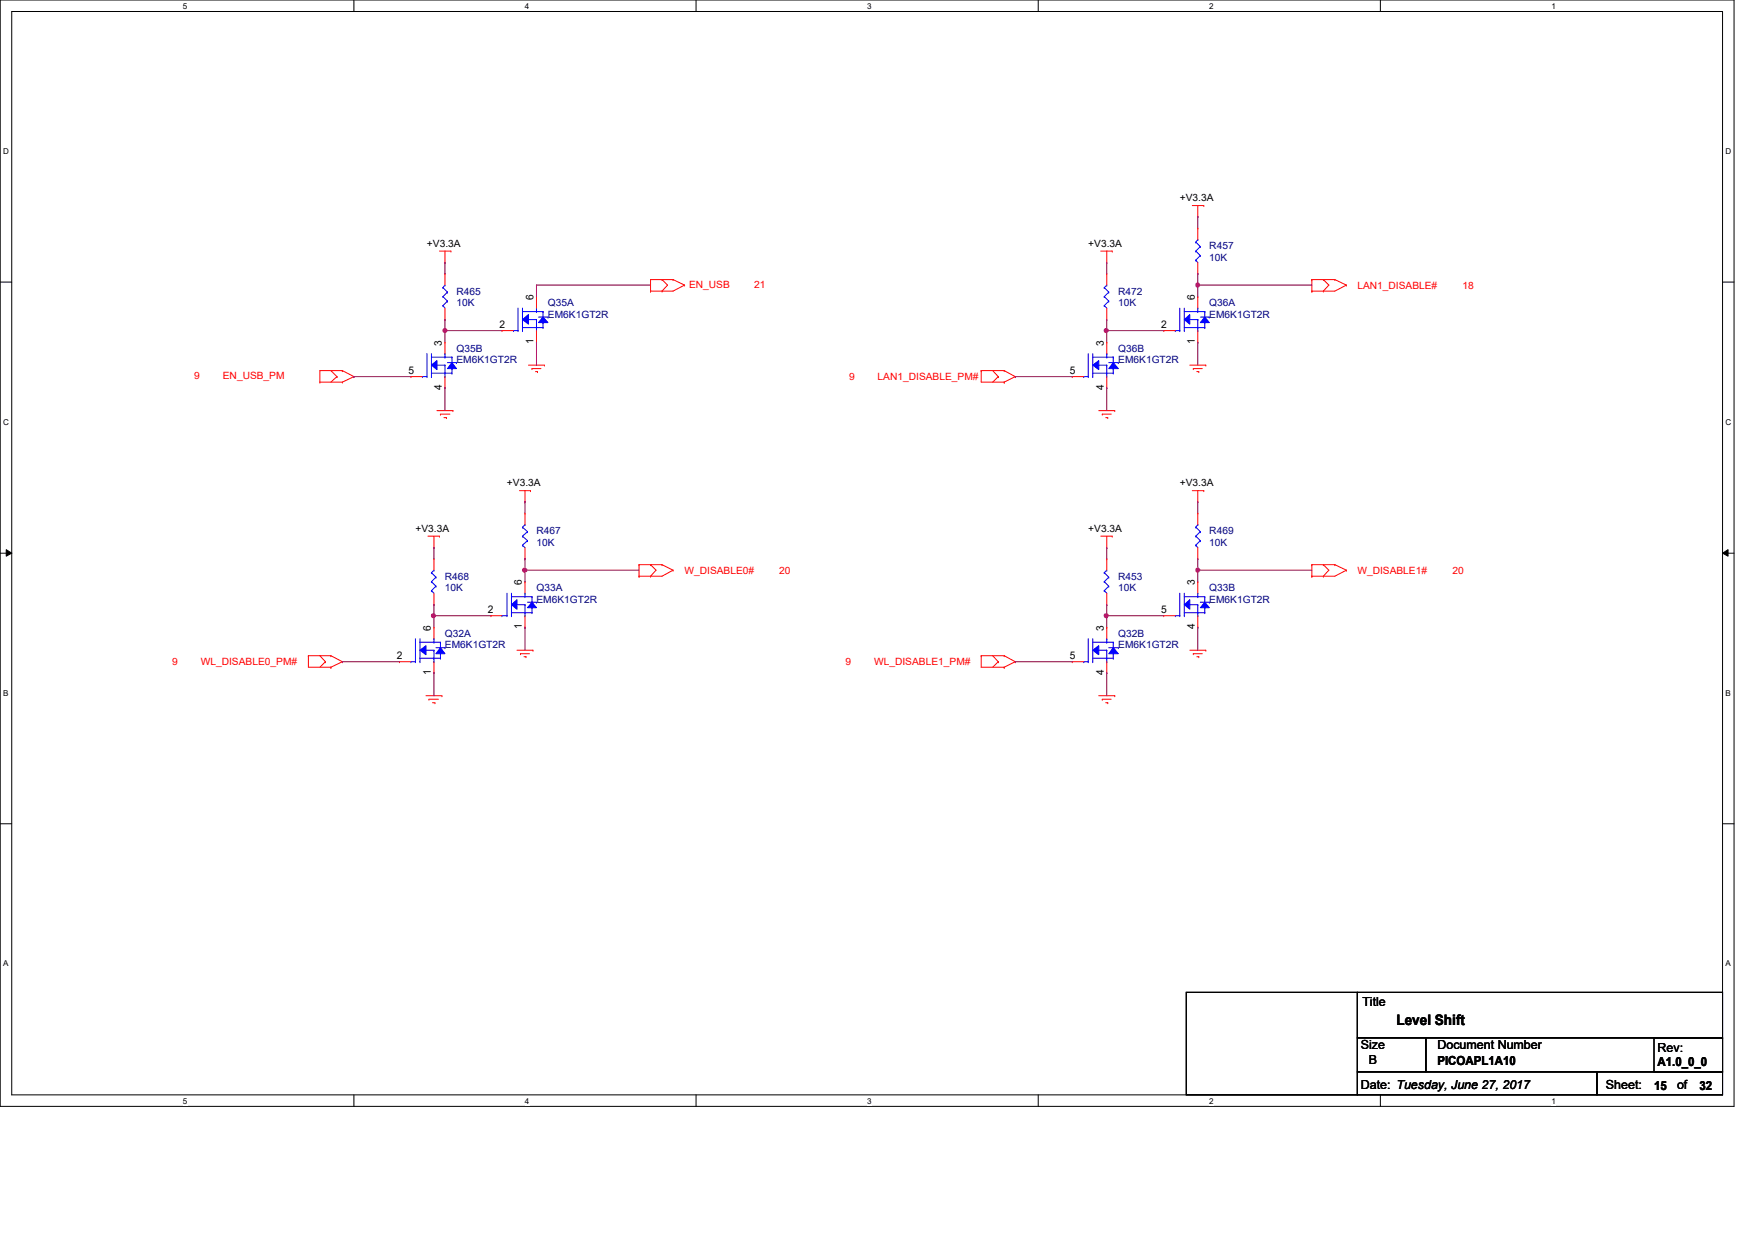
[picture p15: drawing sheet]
<svg xmlns="http://www.w3.org/2000/svg" width="297mm" height="210mm" viewBox="0 0 297 210" stroke-linecap="round" stroke-linejoin="round" font-family="sans-serif">
<defs><g id="words">
<text font-size="2.5" x="236.3" y="173.6">Level Shift</text>
<g font-size="2.1">
<text x="230.6" y="170.3">Title</text>
<text x="230.3" y="177.6">Size</text>
<text x="243.3" y="177.6">Document Number</text>
<text x="280.5" y="178.1">Rev:</text>
<text x="230.3" y="184.4">Date: Tuesday, June 27, 2017</text>
<text x="231.7" y="180.2">B</text>
<text x="243.3" y="180.3">PICOAPL1A10</text>
<text x="271.8" y="184.4">Sheet:</text>
<text x="279.9" y="184.5">15</text>
<text x="280.5" y="180.4">A1.0_0_0</text>
<text x="283.8" y="184.4">of</text>
<text x="287.7" y="184.5">32</text>
</g>
<g font-size="1.8">
<text x="90.3" y="50.8" transform="rotate(-90 90.3 50.8)">6</text>
<text x="202.2" y="50.8" transform="rotate(-90 202.2 50.8)">6</text>
<text x="74.8" y="58.5" transform="rotate(-90 74.8 58.5)">3</text>
<text x="84.5" y="55.5">2</text>
<text x="90.3" y="58.3" transform="rotate(-90 90.3 58.3)">1</text>
<text x="186.8" y="58.5" transform="rotate(-90 186.8 58.5)">3</text>
<text x="196.6" y="55.5">2</text>
<text x="202.2" y="58.3" transform="rotate(-90 202.2 58.3)">1</text>
<text x="69.1" y="63.2">5</text>
<text x="181.1" y="63.2">5</text>
<text x="74.8" y="66" transform="rotate(-90 74.8 66)">4</text>
<text x="186.8" y="66" transform="rotate(-90 186.8 66)">4</text>
<text x="88.3" y="99.1" transform="rotate(-90 88.3 99.1)">6</text>
<text x="202.2" y="99.1" transform="rotate(-90 202.2 99.1)">3</text>
<text x="72.9" y="106.8" transform="rotate(-90 72.9 106.8)">6</text>
<text x="82.6" y="103.7">2</text>
<text x="88.3" y="106.5" transform="rotate(-90 88.3 106.5)">1</text>
<text x="186.8" y="106.8" transform="rotate(-90 186.8 106.8)">3</text>
<text x="196.6" y="103.7">5</text>
<text x="202.2" y="106.5" transform="rotate(-90 202.2 106.5)">4</text>
<text x="67.2" y="111.5">2</text>
<text x="181.1" y="111.5">5</text>
<text x="72.9" y="114.3" transform="rotate(-90 72.9 114.3)">1</text>
<text x="186.8" y="114.3" transform="rotate(-90 186.8 114.3)">4</text>
</g>
<g font-size="1.7">
<text x="199.7" y="34">+V3.3A</text>
<text x="72.3" y="41.7">+V3.3A</text>
<text x="184.2" y="41.7">+V3.3A</text>
<text x="85.8" y="82.3">+V3.3A</text>
<text x="199.7" y="82.3">+V3.3A</text>
<text x="70.3" y="90">+V3.3A</text>
<text x="184.2" y="90">+V3.3A</text>
</g>
<g font-size="1.7" fill="#000080">
<text x="204.7" y="42.2">R457</text>
<text x="204.7" y="44.1">10K</text>
<text x="77.3" y="49.9">R465</text>
<text x="77.3" y="51.8">10K</text>
<text x="92.7" y="51.8">Q35A</text>
<text x="92.7" y="53.8">EM6K1GT2R</text>
<text x="189.3" y="49.9">R472</text>
<text x="189.3" y="51.8">10K</text>
<text x="204.7" y="51.8">Q36A</text>
<text x="204.7" y="53.8">EM6K1GT2R</text>
<text x="77.3" y="59.5">Q35B</text>
<text x="189.3" y="59.5">Q36B</text>
<text x="77.3" y="61.5">EM6K1GT2R</text>
<text x="189.3" y="61.5">EM6K1GT2R</text>
<text x="90.8" y="90.4">R467</text>
<text x="90.8" y="92.4">10K</text>
<text x="204.7" y="90.4">R469</text>
<text x="204.7" y="92.4">10K</text>
<text x="75.3" y="98.1">R468</text>
<text x="75.3" y="100.1">10K</text>
<text x="90.8" y="100.1">Q33A</text>
<text x="189.3" y="98.1">R453</text>
<text x="189.3" y="100.1">10K</text>
<text x="204.7" y="100.1">Q33B</text>
<text x="75.3" y="107.8">Q32A</text>
<text x="90.8" y="102">EM6K1GT2R</text>
<text x="189.3" y="107.8">Q32B</text>
<text x="204.7" y="102">EM6K1GT2R</text>
<text x="75.3" y="109.7">EM6K1GT2R</text>
<text x="189.3" y="109.7">EM6K1GT2R</text>
</g>
<g font-size="1.7" fill="#f00">
<text x="116.6" y="48.8">EN_USB</text>
<text x="127.6" y="48.8">21</text>
<text x="229.7" y="48.9">LAN1_DISABLE#</text>
<text x="247.5" y="48.9">18</text>
<text x="32.9" y="64.2">9</text>
<text x="37.7" y="64.2">EN_USB_PM</text>
<text x="143.7" y="64.3">9</text>
<text x="148.5" y="64.3">LAN1_DISABLE_PM#</text>
<text x="115.9" y="97.2">W_DISABLE0#</text>
<text x="131.9" y="97.2">20</text>
<text x="229.7" y="97.2">W_DISABLE1#</text>
<text x="245.8" y="97.2">20</text>
<text x="29.2" y="112.6">9</text>
<text x="34" y="112.6">WL_DISABLE0_PM#</text>
<text x="143.1" y="112.6">9</text>
<text x="148" y="112.6">WL_DISABLE1_PM#</text>
</g>
<g font-size="1.4">
<text x="30.9" y="1.5">5</text>
<text x="88.9" y="1.5">4</text>
<text x="146.8" y="1.5">3</text>
<text x="204.7" y="1.5">2</text>
<text x="262.6" y="1.5">1</text>
<text x=".5" y="26.1">D</text>
<text x="292.1" y="26.1">D</text>
<text x=".5" y="71.9">C</text>
<text x="292.1" y="71.9">C</text>
<text x=".5" y="117.8">B</text>
<text x="292.1" y="117.8">B</text>
<text x=".5" y="163.6">A</text>
<text x="292.1" y="163.6">A</text>
<text x="30.9" y="186.9">5</text>
<text x="88.9" y="186.9">4</text>
<text x="146.8" y="186.9">3</text>
<text x="204.7" y="186.9">2</text>
<text x="262.6" y="186.9">1</text>
</g>
</g></defs>
<path d="M0 0h293.5v187.3h-293.5zM2 1.9h289.5v183.4h-289.5z" fill="none" stroke="#000" stroke-width=".17"/>
<g fill="#fff">
<path d="M30.9 .3h.8v1.5h-.8z"/>
<path d="M30.9 185.6h.8v1.5h-.8z"/>
</g>
<path d="M59.9 0v1.9M59.9 185.3v2" fill="none" stroke="#000" stroke-width=".17"/>
<g fill="#fff">
<path d="M88.9 .3h.7v1.5h-.7z"/>
<path d="M88.9 185.6h.7v1.5h-.7z"/>
</g>
<path d="M117.8 0v1.9M117.8 185.3v2" fill="none" stroke="#000" stroke-width=".17"/>
<g fill="#fff">
<path d="M146.8 .3h.7v1.5h-.7z"/>
<path d="M146.8 185.6h.7v1.5h-.7z"/>
</g>
<path d="M175.7 0v1.9M175.7 185.3v2" fill="none" stroke="#000" stroke-width=".17"/>
<g fill="#fff">
<path d="M204.7 .3h.7v1.5h-.7z"/>
<path d="M204.7 185.6h.7v1.5h-.7z"/>
</g>
<path d="M233.6 0v1.9M233.6 185.3v2" fill="none" stroke="#000" stroke-width=".17"/>
<g fill="#fff">
<path d="M262.6 .3h.8v1.5h-.8z"/>
<path d="M262.6 185.6h.8v1.5h-.8z"/>
<path d="M.5 24.8h1.1v1.5h-1.1z"/>
<path d="M292.1 24.8h1v1.5h-1z"/>
<path d="M.5 70.6h1.1v1.5h-1.1z"/>
<path d="M292.1 70.6h1v1.5h-1z"/>
</g>
<path d="M0 47.8h2M291.5 47.8h2" fill="none" stroke="#000" stroke-width=".17"/>
<g fill="#fff">
<path d="M.5 116.5h1v1.5h-1z"/>
<path d="M292.1 116.5h.9v1.5h-.9z"/>
</g>
<path d="M0 93.6h2M1.1 93l.9 .6-.9 .5zM291.5 93.6l1-.6v1.1zM291.5 93.6h2" fill="none" stroke="#000" stroke-width=".17"/>
<path d="M1.1 93l.9 .6-.9 .5zM291.5 93.6l1-.6v1.1z" fill="#000"/>
<g fill="#fff">
<path d="M.5 162.3h1v1.5h-1z"/>
<path d="M292.1 162.3h.9v1.5h-.9z"/>
</g>
<path d="M0 139.4h2M291.5 139.4h2M200.8 168h28.9v17.3h-28.9zM229.7 175.7h11.6v5.7h-11.6zM229.7 168h61.8v7.7h-61.8zM241.3 175.7h50.2v5.7h-50.2zM279.9 175.7h11.6v5.7h-11.6zM229.7 181.4h40.6v3.9h-40.6zM270.3 181.4h21.2v3.9h-21.2z" fill="none" stroke="#000" stroke-width=".17"/>
<g fill="none" stroke="#f00" stroke-width=".17">
<path d="M201.8 34.8h1.9M202.7 36.7h.1M202.7 34.8v1.9M203.7 34.8h.1M74.4 42.5h1.9M75.3 44.4h.1M75.3 42.5v1.9M76.3 42.5h.1M110.1 49.3h.1M110.1 47.3h.1M110.1 47.3h3.8M110.1 47.3v2"/>
<path d="M112.1 49.3h.1M112.1 47.3h.1M112.1 47.3l.9 1-.9 1M113.9 47.3h.1M113.9 47.3l2 1M115.9 48.3h.1M115.9 48.3l-2 1h-3.8M186.3 42.5h2M187.3 44.4h.1M187.3 42.5v1.9M188.3 42.5h.1M222 49.3h.1"/>
<path d="M222 47.3h.1M222 47.3h3.9M222 47.3v2M224 49.3h.1M224 47.3h.1M224 47.3l.9 1-.9 1M225.9 47.3h.1M225.9 47.3l2 1M227.9 48.3h.1M227.9 48.3l-2 1h-3.9M54.1 64.7h.1M54.1 64.7h3.9"/>
<path d="M56 62.7l1 1.1M57 63.8h.1M57 63.8l-1 .9M58 62.7h.1M58 64.7h.1M58 62.7h-3.9v2M58 62.7l1.9 1.1M59.9 63.8h.1M59.9 63.8l-1.9 .9M74 69.5h2.7M74.5 70.1h.1M74.5 70.1h1.7"/>
<path d="M75.1 70.7h.5M75.6 70.7h.1M76.7 69.5h.1M89.4 61.8h2.8M90 62.4h.1M90 62.4h1.6M90.6 62.9h.4M91 62.9h.1M92.2 61.8h.1M166.1 62.7h.1M166.1 62.7h3.9M166.1 62.7v2h3.9"/>
<path d="M168 62.7l.9 1.1M168.9 63.8h.1M168.9 63.8l-.9 .9M170 64.7h.1M170 62.7h.1M170 62.7l1.8 1.1M171.8 63.8h.1M171.8 63.8l-1.8 .9M186 69.5h2.7M186.6 70.1h.1M186.6 70.1h1.5M187.2 70.7h.3"/>
<path d="M187.5 70.7h.1M188.7 69.5h.1M201.4 61.8h2.7M202 62.4h.1M202 62.4h1.5M202.6 62.9h.3M202.9 62.9h.1M204.1 61.8h.1M72.4 90.8h2M73.4 92.7h.1M73.4 90.8v1.9M74.4 90.8h.1"/>
<path d="M87.9 83.1h1.9M88.9 84.9h.1M88.9 83.1v1.8M89.8 83.1h.1M108.2 97.5h.1M108.2 95.6h.1M108.2 95.6h3.9M108.2 95.6v1.9M110.1 97.5h.1M110.1 95.6h.1M110.1 95.6l.9 .9-.9 1M112.1 95.6h.1"/>
<path d="M112.1 95.6l1.8 .9M113.9 96.5h.1M113.9 96.5l-1.8 1h-3.9M186.3 90.8h2M187.3 92.7h.1M187.3 90.8v1.9M188.3 90.8h.1M201.8 83.1h1.9M202.7 84.9h.1M202.7 83.1v1.8M203.7 83.1h.1M222 97.5h.1"/>
<path d="M222 95.6h.1M222 95.6h3.9M222 95.6v1.9M224 97.5h.1M224 95.6h.1M224 95.6l.9 .9-.9 1M225.9 95.6h.1M225.9 95.6l2 .9M227.9 96.5h.1M227.9 96.5l-2 1h-3.9M52.2 111h.1M52.2 111v1.9h3.8"/>
<path d="M52.2 111h3.8M54.1 111l1 1M55.1 112h.1M55.1 112l-1 .9M56 112.9h.1M56 111h.1M56 111l2 1M58 112h.1M58 112l-2 .9M72.1 117.8h2.7M72.6 118.4h.1M72.6 118.4h1.6"/>
<path d="M73.2 119h.4M73.6 119h.1M74.8 117.8h.1M87.5 110.1h2.7M88.1 110.7h.1M88.1 110.7h1.5M88.7 111.2h.3M89 111.2h.1M90.2 110.1h.1M166.1 111h.1M166.1 111v1.9h3.9M166.1 111h3.9"/>
<path d="M168 111l.9 1M168.9 112h.1M168.9 112l-.9 .9M170 112.9h.1M170 111h.1M170 111l1.8 1M171.8 112h.1M171.8 112l-1.8 .9M186 117.8h2.7M186.6 118.4h.1M186.6 118.4h1.5M187.2 119h.3"/>
<path d="M187.5 119h.1M188.7 117.8h.1M201.4 110.1h2.7M202 110.7h.1M202 110.7h1.5M202.6 111.2h.3M202.9 111.2h.1M204.1 110.1h.1"/>
</g>
<path d="M69.6 112h.1M69.6 112h.7M70.3 112h.1M70.3 108.1v3.9M71.1 112h.1M71.1 108.1v3.9" fill="none" stroke="#00f" stroke-width=".17"/>
<path d="M71.1 110.1l1-.8v1.5z" fill-rule="evenodd" fill="#00f"/>
<path d="M71.1 110.1l1-.8v1.5zM71.1 108.7h2.3M71.1 111.4h2.3M72.1 110.1h1.3M73.4 108.7h.1M73.4 111.4h.1M73.4 110.1h.1M73.4 112h.1M73.4 108.1h.1M73.4 108.1v.6M73.4 110.1v1.9" fill="none" stroke="#00f" stroke-width=".17"/>
<path d="M74.5 109.6l.8 1.1h-1.5z" fill-rule="evenodd" fill="#00f"/>
<g fill="none" stroke="#00f" stroke-width=".17">
<path d="M198.9 56h.1M198.9 56h.8M199.7 56h.1M199.7 52.2v3.8M200.4 56h.1M200.4 52.2v3.8M88.4 89.2h.1M88.4 92.3h.1M88.4 90.8h.1M88.4 89.2l.9 .8M88.4 92.3l.5 .4M88.4 90.8l.9 .7"/>
<path d="M88.9 88.8h.1M88.9 88.8l-.5 .4M89.3 91.5h.1M89.3 90h.1M89.3 91.5l-.9 .8M89.3 90l-.9 .8M186.9 96.9h.1M186.9 100h.1M186.9 98.5h.1M186.9 96.9l.8 .8M186.9 100l.4 .4M186.9 98.5l.8 .7"/>
<path d="M187.3 96.5h.1M187.3 96.5l-.4 .4M187.7 99.2h.1M187.7 97.7h.1M187.7 99.2l-.8 .8M187.7 97.7l-.8 .8M73.4 111.4h1.1M73.4 108.7h1.1M73.8 109.6h1.5M74.5 109.6l.8 1.1h-1.5zM74.5 111.4h.1M74.5 110.7h.1"/>
<path d="M74.5 108.7h.1M74.5 109.6h.1M74.5 108.7v.9M74.5 110.7v.7M75.3 109.6h.1"/>
</g>
<g fill="none" stroke="#f00" stroke-width=".17">
<path d="M88.9 94.6h.1M88.9 86.9h.1M88.9 86.9v1.9M88.9 92.7v1.9M187.3 94.6h.1M187.3 94.6v1.9M67.6 112h.1M67.6 112h2M73.4 106.2h.1M73.4 113.9h.1M73.4 106.2v1.9M73.4 112v1.9"/>
<path d="M187.3 102.4h.1M187.3 100.4v2"/>
</g>
<path d="M200.4 54.1l1-.8v1.6z" fill-rule="evenodd" fill="#00f"/>
<path d="M200.4 54.1l1-.8v1.6zM200.4 52.7h2.3M200.4 55.5h2.3M201.4 54.1h1.3M202.7 52.7h.1M202.7 55.5h.1M202.7 54.1h.1M202.7 56h.1M202.7 52.2h.1M202.7 52.2v.5M202.7 54.1v1.9" fill="none" stroke="#00f" stroke-width=".17"/>
<path d="M203.9 53.7l.8 .9h-1.5z" fill-rule="evenodd" fill="#00f"/>
<g fill="none" stroke="#00f" stroke-width=".17">
<path d="M202.7 55.5h1.2M202.7 52.7h1.2M203.2 53.7h1.5M203.9 53.7l.8 .9h-1.5zM203.9 55.5h.1M203.9 54.6h.1M203.9 52.7h.1M203.9 53.7h.1M203.9 52.7v1M203.9 54.6v.9M204.7 53.7h.1M202.4 89.2h.1"/>
<path d="M202.4 92.3h.1M202.4 90.8h.1M202.4 89.2l.8 .8M202.4 92.3l.3 .4M202.4 90.8l.8 .7M202.7 88.8h.1M202.7 88.8l-.3 .4M203.2 91.5h.1M203.2 90h.1M203.2 91.5l-.8 .8M203.2 90l-.8 .8M198.9 104.2h.1"/>
<path d="M198.9 104.2h.8M199.7 104.2h.1M199.7 100.4v3.8M200.4 104.2h.1M200.4 100.4v3.8"/>
</g>
<path d="M197 56h.1M197 56h1.9M202.7 50.2h.1M202.7 57.9h.1M202.7 50.2v2M202.7 56v1.9M202.7 94.6h.1M202.7 86.9h.1M202.7 86.9v1.9M202.7 92.7v1.9" fill="none" stroke="#f00" stroke-width=".17"/>
<path d="M200.4 102.4l1-.9v1.6z" fill-rule="evenodd" fill="#00f"/>
<path d="M200.4 102.4l1-.9v1.6zM200.4 101h2.3M200.4 103.7h2.3M201.4 102.4h1.3M202.7 101h.1M202.7 103.7h.1M202.7 102.4h.1M202.7 104.2h.1M202.7 100.4h.1M202.7 100.4v.6M202.7 102.4v1.8" fill="none" stroke="#00f" stroke-width=".17"/>
<path d="M203.9 101.9l.8 1h-1.5z" fill-rule="evenodd" fill="#00f"/>
<g fill="none" stroke="#00f" stroke-width=".17">
<path d="M72.3 59.9v3.9M73 59.9v3.9M71.5 63.8h.1M71.5 63.8h.8M72.3 63.8h.1M73 63.8h.1M202.7 103.7h1.2M202.7 101h1.2M203.2 101.9h1.5M203.9 101.9l.8 1h-1.5zM203.9 103.7h.1M203.9 102.9h.1"/>
<path d="M203.9 101h.1M203.9 101.9h.1M203.9 101v.9M203.9 102.9v.8M204.7 101.9h.1"/>
</g>
<path d="M202.7 98.5h.1M202.7 98.5v1.9M197 104.2h.1M197 104.2h1.9M202.7 106.2h.1M202.7 104.2v2" fill="none" stroke="#f00" stroke-width=".17"/>
<path d="M73 61.8l1-.8v1.6z" fill-rule="evenodd" fill="#00f"/>
<path d="M75.3 59.9h.1M75.3 59.9v.6M73 61.8l1-.8v1.6zM73 60.5h2.3M73 63.2h2.3M74 61.8h1.3M75.3 60.5h.1M75.3 63.2h.1M75.3 61.8h.1M75.3 63.8h.1M75.3 61.8v2" fill="none" stroke="#00f" stroke-width=".17"/>
<path d="M76.5 61.4l.8 1h-1.6z" fill-rule="evenodd" fill="#00f"/>
<g fill="none" stroke="#00f" stroke-width=".17">
<path d="M86.9 56h.1M86.9 56h.8M87.7 56h.1M87.7 52.2v3.8M88.4 56h.1M88.4 52.2v3.8M186.9 48.7h.1M186.9 51.7h.1M186.9 50.2h.1M186.9 48.7l.8 .7M186.9 51.7l.4 .5M186.9 50.2l.8 .8"/>
<path d="M187.3 48.3h.1M187.3 48.3l-.4 .4M187.7 51h.1M187.7 49.4h.1M187.7 51l-.8 .7M187.7 49.4l-.8 .8M75.3 63.2h1.2M75.3 60.5h1.2M75.7 61.4h1.6M76.5 61.4l.8 1h-1.6zM76.5 63.2h.1M76.5 62.4h.1"/>
<path d="M76.5 60.5h.1M76.5 61.4h.1M76.5 60.5v.9M76.5 62.4v.8M77.3 61.4h.1"/>
</g>
<path d="M75.3 57.9h.1M75.3 57.9v2M187.3 54.1h.1M187.3 46.3h.1M187.3 46.3v2M187.3 52.2v1.9M69.6 63.8h.1M69.6 63.8h1.9M75.3 65.6h.1M75.3 63.8v1.8" fill="none" stroke="#f00" stroke-width=".17"/>
<path d="M88.4 54.1l1-.8v1.6z" fill-rule="evenodd" fill="#00f"/>
<path d="M88.4 54.1l1-.8v1.6zM88.4 52.7h2.4M88.4 55.5h2.4M89.4 54.1h1.4M90.8 52.7h.1M90.8 55.5h.1M90.8 54.1h.1M90.8 56h.1M90.8 52.2h.1M90.8 52.2v.5M90.8 54.1v1.9" fill="none" stroke="#00f" stroke-width=".17"/>
<path d="M91.9 53.7l.8 .9h-1.6z" fill-rule="evenodd" fill="#00f"/>
<g fill="none" stroke="#00f" stroke-width=".17">
<path d="M90.8 55.5h1.1M90.8 52.7h1.1M91.1 53.7h1.6M91.9 53.7l.8 .9h-1.6zM91.9 55.5h.1M91.9 54.6h.1M91.9 52.7h.1M91.9 53.7h.1M91.9 52.7v1M91.9 54.6v.9M92.7 53.7h.1M73 96.9h.1"/>
<path d="M73 100h.1M73 98.5h.1M73 96.9l.8 .8M73 100l.4 .4M73 98.5l.8 .7M73.4 96.5h.1M73.4 96.5l-.4 .4M73.8 99.2h.1M73.8 97.7h.1M73.8 99.2l-.8 .8M73.8 97.7l-.8 .8M183.4 112h.1"/>
<path d="M183.4 112h.8M184.2 112h.1M184.2 108.1v3.9M185 112h.1M185 108.1v3.9"/>
</g>
<path d="M85 56h.1M85 56h1.9M90.8 50.2h.1M90.8 57.9h.1M90.8 50.2v2M90.8 56v1.9M73.4 94.6h.1M73.4 94.6v1.9M73.4 102.4h.1M73.4 100.4v2" fill="none" stroke="#f00" stroke-width=".17"/>
<path d="M185 110.1l1-.8v1.5z" fill-rule="evenodd" fill="#00f"/>
<path d="M185 110.1l1-.8v1.5zM185 108.7h2.3M185 111.4h2.3M186 110.1h1.3M187.3 108.7h.1M187.3 111.4h.1M187.3 110.1h.1M187.3 112h.1M187.3 108.1h.1M187.3 108.1v.6M187.3 110.1v1.9" fill="none" stroke="#00f" stroke-width=".17"/>
<path d="M188.4 109.6l.9 1.1h-1.6z" fill-rule="evenodd" fill="#00f"/>
<g fill="none" stroke="#00f" stroke-width=".17">
<path d="M184.2 59.9v3.9M185 59.9v3.9M183.4 63.8h.1M183.4 63.8h.8M184.2 63.8h.1M185 63.8h.1M187.3 111.4h1.1M187.3 108.7h1.1M187.7 109.6h1.6M188.4 109.6l.9 1.1h-1.6zM188.4 111.4h.1M188.4 110.7h.1"/>
<path d="M188.4 108.7h.1M188.4 109.6h.1M188.4 108.7v.9M188.4 110.7v.7M189.3 109.6h.1"/>
</g>
<path d="M181.5 112h.1M181.5 112h1.9M187.3 106.2h.1M187.3 113.9h.1M187.3 106.2v1.9M187.3 112v1.9" fill="none" stroke="#f00" stroke-width=".17"/>
<path d="M185 61.8l1-.8v1.6z" fill-rule="evenodd" fill="#00f"/>
<path d="M187.3 59.9h.1M187.3 59.9v.6M185 61.8l1-.8v1.6zM185 60.5h2.3M185 63.2h2.3M186 61.8h1.3M187.3 60.5h.1M187.3 63.2h.1M187.3 61.8h.1M187.3 63.8h.1M187.3 61.8v2" fill="none" stroke="#00f" stroke-width=".17"/>
<path d="M188.4 61.4l.9 1h-1.6z" fill-rule="evenodd" fill="#00f"/>
<g fill="none" stroke="#00f" stroke-width=".17">
<path d="M75 48.7h.1M75 51.7h.1M75 50.2h.1M75 48.7l.7 .7M75 51.7l.3 .5M75 50.2l.7 .8M75.3 48.3h.1M75.3 48.3l-.3 .4M75.7 51h.1M75.7 49.4h.1M75.7 51l-.7 .7M75.7 49.4l-.7 .8"/>
<path d="M187.3 63.2h1.1M187.3 60.5h1.1M187.7 61.4h1.6M188.4 61.4l.9 1h-1.6zM188.4 63.2h.1M188.4 62.4h.1M188.4 60.5h.1M188.4 61.4h.1M188.4 60.5v.9M188.4 62.4v.8M189.3 61.4h.1M85 104.2h.1"/>
<path d="M85 104.2h.8M85.8 104.2h.1M85.8 100.4v3.8M86.6 104.2h.1M86.6 100.4v3.8"/>
</g>
<path d="M75.3 54.1h.1M75.3 46.3h.1M75.3 46.3v2M75.3 52.2v1.9M187.3 57.9h.1M187.3 57.9v2M181.5 63.8h.1M181.5 63.8h1.9M187.3 65.6h.1M187.3 63.8v1.8" fill="none" stroke="#f00" stroke-width=".17"/>
<path d="M86.6 102.4l.9-.9v1.6z" fill-rule="evenodd" fill="#00f"/>
<path d="M86.6 102.4l.9-.9v1.6zM86.6 101h2.3M86.6 103.7h2.3M87.5 102.4h1.4M88.9 101h.1M88.9 103.7h.1M88.9 102.4h.1M88.9 104.2h.1M88.9 100.4h.1M88.9 100.4v.6M88.9 102.4v1.8" fill="none" stroke="#00f" stroke-width=".17"/>
<path d="M90 101.9l.8 1h-1.5z" fill-rule="evenodd" fill="#00f"/>
<g fill="none" stroke="#00f" stroke-width=".17">
<path d="M202.4 41h.1M202.4 44h.1M202.4 42.5h.1M202.4 41l.8 .7M202.4 44l.3 .4M202.4 42.5l.8 .8M202.7 40.6h.1M202.7 40.6l-.3 .4M203.2 43.3h.1M203.2 41.7h.1M203.2 43.3l-.8 .7M203.2 41.7l-.8 .8"/>
<path d="M88.9 103.7h1.1M88.9 101h1.1M89.3 101.9h1.5M90 101.9l.8 1h-1.5zM90 103.7h.1M90 102.9h.1M90 101h.1M90 101.9h.1M90 101v.9M90 102.9v.8M90.8 101.9h.1"/>
</g>
<path d="M202.7 38.6h.1M202.7 38.6v2M202.7 46.3h.1M202.7 44.4v1.9M88.9 98.5h.1M88.9 98.5v1.9M83.1 104.2h.1M83.1 104.2h1.9M88.9 106.2h.1M88.9 104.2v2" fill="none" stroke="#f00" stroke-width=".17"/>
<path d="M90.8 48.3h.1M90.8 48.3h19.3M202.7 48.3h.1M202.7 48.3h19.3M171.8 63.8h.1M171.8 63.8h9.7M88.9 96.5h.1M88.9 96.5h19.3" fill="none" stroke="#800040" stroke-width=".17"/>
<circle cx="202.7" cy="48.3" r=".35" fill="#f0f"/>
<circle cx="202.7" cy="48.3" r=".35" fill="none" stroke="#f0f" stroke-width=".17"/>
<path d="M75.3 56h.1M75.3 56v1.9M59.9 63.8h.1M59.9 63.8h9.7M58 112h.1M58 112h9.6" fill="none" stroke="#800040" stroke-width=".17"/>
<circle cx="75.3" cy="56" r=".35" fill="#f0f"/>
<circle cx="75.3" cy="56" r=".35" fill="none" stroke="#f0f" stroke-width=".17"/>
<path d="M75.3 56h.1M75.3 56h9.7M90.8 57.9h.1M90.8 48.3h.1M90.8 48.3v1.9M90.8 57.9v3.9M75.3 65.6h.1M75.3 65.6v3.9M73.4 104.2h.1M73.4 104.2v2M73.4 104.2h9.7" fill="none" stroke="#800040" stroke-width=".17"/>
<circle cx="73.3" cy="104.2" r=".35" fill="#f0f"/>
<circle cx="73.3" cy="104.2" r=".35" fill="none" stroke="#f0f" stroke-width=".17"/>
<g fill="none" stroke="#800040" stroke-width=".17">
<path d="M187.3 56h.1M187.3 54.1h.1M187.3 54.1v3.8M187.3 56h9.7M202.7 57.9h.1M202.7 48.3h.1M202.7 48.3v1.9M202.7 57.9v3.9M187.3 65.6h.1M187.3 65.6v3.9M88.9 96.5h.1M88.9 96.5v2"/>
<path d="M73.4 113.9h.1M73.4 113.9v3.9M88.9 106.2h.1M88.9 106.2v3.9"/>
</g>
<circle cx="187.2" cy="56" r=".35" fill="#f0f"/>
<circle cx="187.2" cy="56" r=".35" fill="none" stroke="#f0f" stroke-width=".17"/>
<g fill="none" stroke="#800040" stroke-width=".17">
<path d="M202.7 36.7h.1M202.7 36.7v1.9M75.3 54.1h.1M75.3 44.4h.1M75.3 44.4v1.9M75.3 54.1v1.9M187.3 44.4h.1M187.3 44.4v1.9M202.7 46.3h.1M202.7 46.3v2M73.4 92.7h.1M73.4 92.7v1.9"/>
<path d="M88.9 94.6h.1M88.9 94.6v1.9M73.4 102.4h.1M73.4 102.4v1.8"/>
</g>
<circle cx="88.8" cy="96.5" r=".37" fill="#f0f"/>
<circle cx="88.8" cy="96.5" r=".37" fill="none" stroke="#f0f" stroke-width=".17"/>
<path d="M88.9 84.9h.1M88.9 84.9v2M202.7 96.5h.1M202.7 96.5h19.3M171.8 112h.1M171.8 112h9.7M187.3 104.2h.1M187.3 104.2v2" fill="none" stroke="#800040" stroke-width=".17"/>
<circle cx="187.2" cy="104.2" r=".35" fill="#f0f"/>
<circle cx="187.2" cy="104.2" r=".35" fill="none" stroke="#f0f" stroke-width=".17"/>
<g fill="none" stroke="#800040" stroke-width=".17">
<path d="M187.3 92.7h.1M187.3 92.7v1.9M202.7 96.5h.1M202.7 94.6h.1M202.7 94.6v3.9M187.3 104.2h.1M187.3 113.9h.1M187.3 102.4h.1M187.3 104.2h9.7M187.3 102.4v1.8M187.3 113.9v3.9M202.7 106.2h.1"/>
<path d="M202.7 106.2v3.9"/>
</g>
<circle cx="202.7" cy="96.5" r=".35" fill="#f0f"/>
<circle cx="202.7" cy="96.5" r=".35" fill="none" stroke="#f0f" stroke-width=".17"/>
<path d="M202.7 84.9h.1M202.7 84.9v2" fill="none" stroke="#800040" stroke-width=".17"/>
<circle cx="202.7" cy="48.3" r=".35" fill="#f0f"/>
<circle cx="202.7" cy="48.3" r=".35" fill="none" stroke="#f0f" stroke-width=".17"/>
<circle cx="75.3" cy="56" r=".35" fill="#f0f"/>
<circle cx="75.3" cy="56" r=".35" fill="none" stroke="#f0f" stroke-width=".17"/>
<circle cx="73.3" cy="104.2" r=".35" fill="#f0f"/>
<circle cx="73.3" cy="104.2" r=".35" fill="none" stroke="#f0f" stroke-width=".17"/>
<circle cx="187.2" cy="56" r=".35" fill="#f0f"/>
<circle cx="187.2" cy="56" r=".35" fill="none" stroke="#f0f" stroke-width=".17"/>
<circle cx="88.8" cy="96.5" r=".37" fill="#f0f"/>
<circle cx="88.8" cy="96.5" r=".37" fill="none" stroke="#f0f" stroke-width=".17"/>
<circle cx="187.2" cy="104.2" r=".35" fill="#f0f"/>
<circle cx="187.2" cy="104.2" r=".35" fill="none" stroke="#f0f" stroke-width=".17"/>
<circle cx="202.7" cy="96.5" r=".35" fill="#f0f"/>
<circle cx="202.7" cy="96.5" r=".35" fill="none" stroke="#f0f" stroke-width=".17"/>
<use href="#words"/>
</svg>
